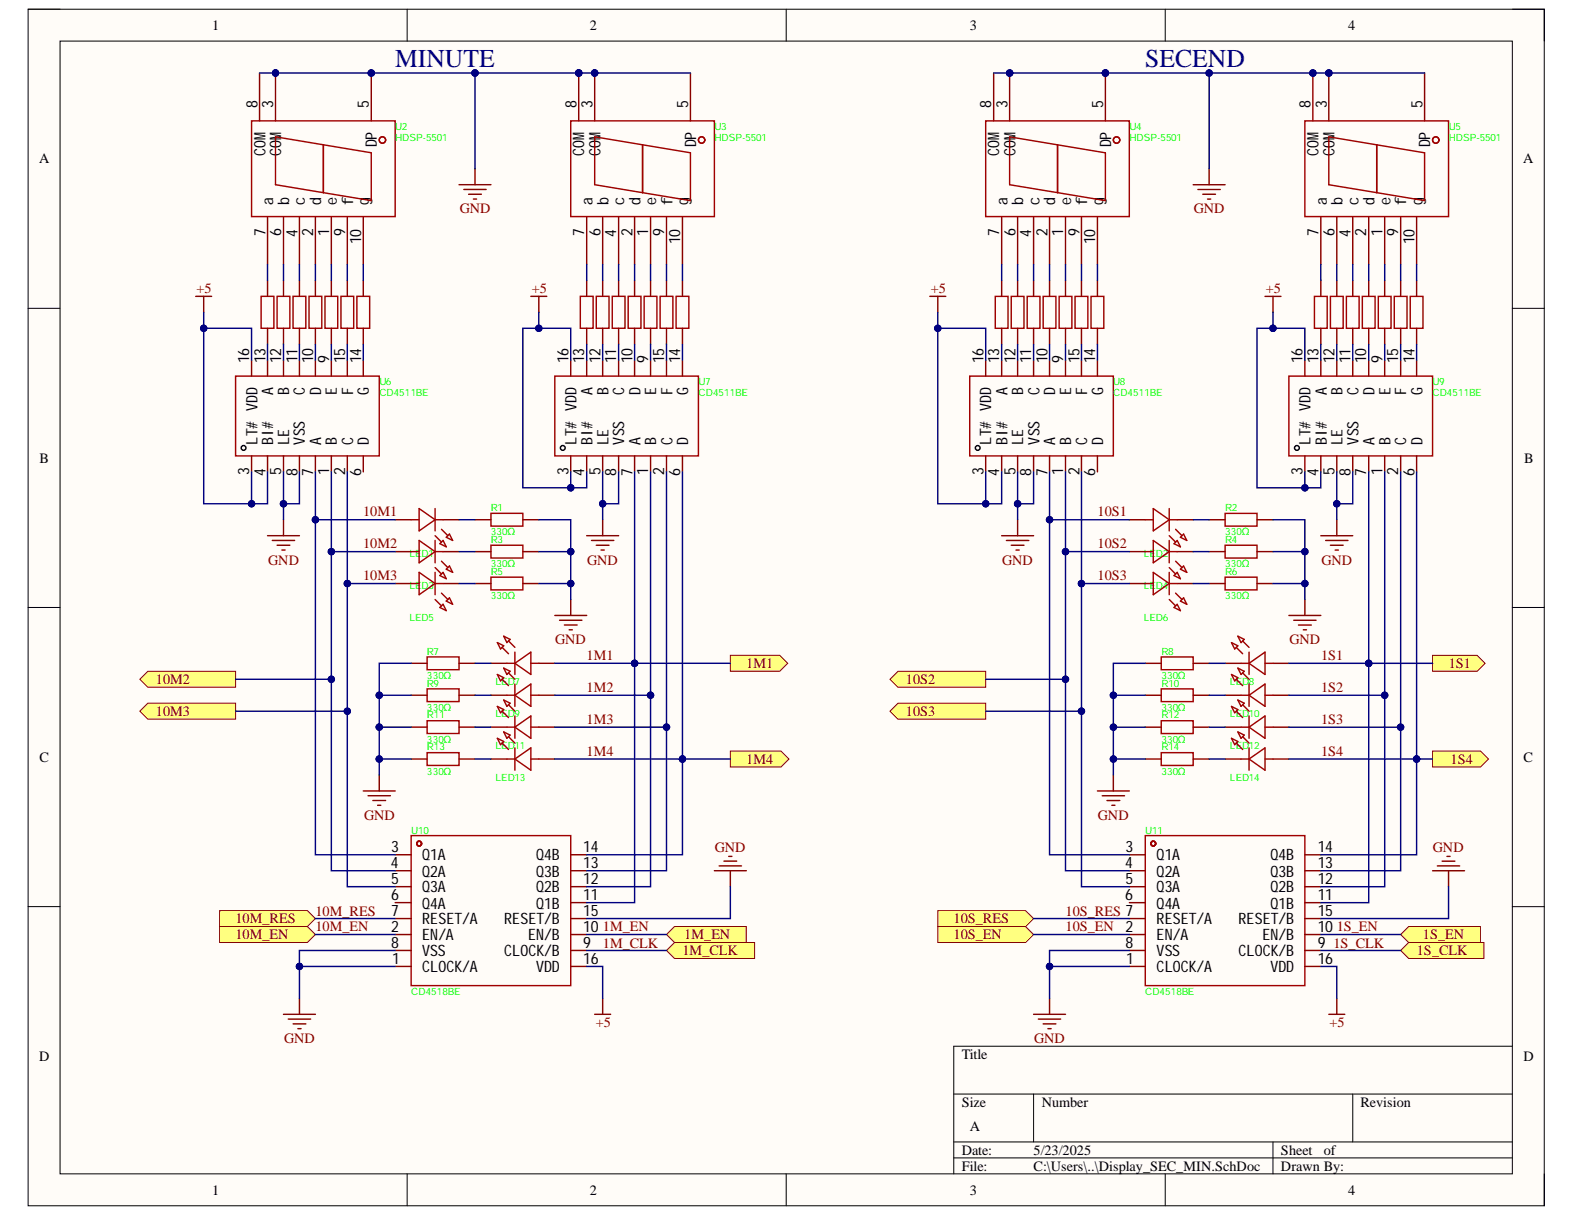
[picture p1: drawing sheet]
<svg xmlns="http://www.w3.org/2000/svg" width="279mm" height="216mm" viewBox="0 0 279 216" stroke-linecap="round" stroke-linejoin="round" font-family="sans-serif">
<defs><g id="words">
<g font-size="4.6" fill="#000080">
<text x="70" y="11.9">MINUTE</text>
<text x="203" y="11.9">SECEND</text>
</g>
<g font-size="2.8">
<text x="45.6" y="19.2" transform="rotate(-90 45.6 19.2)">8</text>
<text x="48.4" y="19.2" transform="rotate(-90 48.4 19.2)">3</text>
<text x="65.4" y="19.2" transform="rotate(-90 65.4 19.2)">5</text>
<text x="102.2" y="19.2" transform="rotate(-90 102.2 19.2)">8</text>
<text x="105" y="19.2" transform="rotate(-90 105 19.2)">3</text>
<text x="122" y="19.2" transform="rotate(-90 122 19.2)">5</text>
<text x="175.7" y="19.2" transform="rotate(-90 175.7 19.2)">8</text>
<text x="178.6" y="19.2" transform="rotate(-90 178.6 19.2)">3</text>
<text x="195.6" y="19.2" transform="rotate(-90 195.6 19.2)">5</text>
<text x="232.3" y="19.2" transform="rotate(-90 232.3 19.2)">8</text>
<text x="235.2" y="19.2" transform="rotate(-90 235.2 19.2)">3</text>
<text x="252.2" y="19.2" transform="rotate(-90 252.2 19.2)">5</text>
<text x="47.1" y="27.6" transform="rotate(-90 47.1 27.6)">COM</text>
<text x="49.8" y="27.6" transform="rotate(-90 49.8 27.6)">COM</text>
<text x="66.8" y="26.1" transform="rotate(-90 66.8 26.1)">DP</text>
<text x="103.6" y="27.6" transform="rotate(-90 103.6 27.6)">COM</text>
<text x="106.5" y="27.6" transform="rotate(-90 106.5 27.6)">COM</text>
<text x="123.4" y="26.1" transform="rotate(-90 123.4 26.1)">DP</text>
<text x="177.2" y="27.6" transform="rotate(-90 177.2 27.6)">COM</text>
<text x="180" y="27.6" transform="rotate(-90 180 27.6)">COM</text>
<text x="197" y="26.1" transform="rotate(-90 197 26.1)">DP</text>
<text x="233.8" y="27.6" transform="rotate(-90 233.8 27.6)">COM</text>
<text x="236.6" y="27.6" transform="rotate(-90 236.6 27.6)">COM</text>
<text x="253.5" y="26.1" transform="rotate(-90 253.5 26.1)">DP</text>
<text x="47.1" y="41.9" transform="rotate(-90 47.1 41.9)">7</text>
<text x="48.4" y="36.4" transform="rotate(-90 48.4 36.4)">a</text>
<text x="49.8" y="41.9" transform="rotate(-90 49.8 41.9)">6</text>
<text x="51.3" y="36.4" transform="rotate(-90 51.3 36.4)">b</text>
<text x="52.7" y="42" transform="rotate(-90 52.7 42)">4</text>
<text x="54.1" y="36.4" transform="rotate(-90 54.1 36.4)">c</text>
<text x="55.5" y="41.9" transform="rotate(-90 55.5 41.9)">2</text>
<text x="56.9" y="36.4" transform="rotate(-90 56.9 36.4)">d</text>
<text x="58.4" y="41.8" transform="rotate(-90 58.4 41.8)">1</text>
<text x="59.7" y="36.4" transform="rotate(-90 59.7 36.4)">e</text>
<text x="61.2" y="41.9" transform="rotate(-90 61.2 41.9)">9</text>
<text x="62.6" y="36.4" transform="rotate(-90 62.6 36.4)">f</text>
<text x="65.4" y="36.4" transform="rotate(-90 65.4 36.4)">g</text>
<text x="103.6" y="41.9" transform="rotate(-90 103.6 41.9)">7</text>
<text x="105" y="36.4" transform="rotate(-90 105 36.4)">a</text>
<text x="106.5" y="41.9" transform="rotate(-90 106.5 41.9)">6</text>
<text x="107.9" y="36.4" transform="rotate(-90 107.9 36.4)">b</text>
<text x="109.2" y="42" transform="rotate(-90 109.2 42)">4</text>
<text x="110.7" y="36.4" transform="rotate(-90 110.7 36.4)">c</text>
<text x="112.1" y="41.9" transform="rotate(-90 112.1 41.9)">2</text>
<text x="113.5" y="36.4" transform="rotate(-90 113.5 36.4)">d</text>
<text x="114.9" y="41.8" transform="rotate(-90 114.9 41.8)">1</text>
<text x="116.3" y="36.4" transform="rotate(-90 116.3 36.4)">e</text>
<text x="117.8" y="41.9" transform="rotate(-90 117.8 41.9)">9</text>
<text x="119.2" y="36.4" transform="rotate(-90 119.2 36.4)">f</text>
<text x="122" y="36.4" transform="rotate(-90 122 36.4)">g</text>
<text x="177.2" y="41.9" transform="rotate(-90 177.2 41.9)">7</text>
<text x="178.6" y="36.4" transform="rotate(-90 178.6 36.4)">a</text>
<text x="180" y="41.9" transform="rotate(-90 180 41.9)">6</text>
<text x="181.4" y="36.4" transform="rotate(-90 181.4 36.4)">b</text>
<text x="182.8" y="42" transform="rotate(-90 182.8 42)">4</text>
<text x="184.3" y="36.4" transform="rotate(-90 184.3 36.4)">c</text>
<text x="185.7" y="41.9" transform="rotate(-90 185.7 41.9)">2</text>
<text x="187.1" y="36.4" transform="rotate(-90 187.1 36.4)">d</text>
<text x="188.5" y="41.8" transform="rotate(-90 188.5 41.8)">1</text>
<text x="189.9" y="36.4" transform="rotate(-90 189.9 36.4)">e</text>
<text x="191.4" y="41.9" transform="rotate(-90 191.4 41.9)">9</text>
<text x="192.7" y="36.4" transform="rotate(-90 192.7 36.4)">f</text>
<text x="195.6" y="36.4" transform="rotate(-90 195.6 36.4)">g</text>
<text x="233.8" y="41.9" transform="rotate(-90 233.8 41.9)">7</text>
<text x="235.2" y="36.4" transform="rotate(-90 235.2 36.4)">a</text>
<text x="236.6" y="41.9" transform="rotate(-90 236.6 41.9)">6</text>
<text x="238" y="36.4" transform="rotate(-90 238 36.4)">b</text>
<text x="239.4" y="42" transform="rotate(-90 239.4 42)">4</text>
<text x="240.9" y="36.4" transform="rotate(-90 240.9 36.4)">c</text>
<text x="242.2" y="41.9" transform="rotate(-90 242.2 41.9)">2</text>
<text x="243.7" y="36.4" transform="rotate(-90 243.7 36.4)">d</text>
<text x="245.1" y="41.8" transform="rotate(-90 245.1 41.8)">1</text>
<text x="246.5" y="36.4" transform="rotate(-90 246.5 36.4)">e</text>
<text x="247.9" y="41.9" transform="rotate(-90 247.9 41.9)">9</text>
<text x="249.3" y="36.4" transform="rotate(-90 249.3 36.4)">f</text>
<text x="252.2" y="36.4" transform="rotate(-90 252.2 36.4)">g</text>
<text x="64" y="43.3" transform="rotate(-90 64 43.3)">10</text>
<text x="120.6" y="43.3" transform="rotate(-90 120.6 43.3)">10</text>
<text x="194.1" y="43.3" transform="rotate(-90 194.1 43.3)">10</text>
<text x="250.8" y="43.3" transform="rotate(-90 250.8 43.3)">10</text>
<text x="44.2" y="64.4" transform="rotate(-90 44.2 64.4)">16</text>
<text x="47.1" y="64.4" transform="rotate(-90 47.1 64.4)">13</text>
<text x="49.8" y="64.4" transform="rotate(-90 49.8 64.4)">12</text>
<text x="52.7" y="64.4" transform="rotate(-90 52.7 64.4)">11</text>
<text x="55.5" y="64.4" transform="rotate(-90 55.5 64.4)">10</text>
<text x="58.4" y="64.4" transform="rotate(-90 58.4 64.4)">9</text>
<text x="61.2" y="64.4" transform="rotate(-90 61.2 64.4)">15</text>
<text x="64" y="64.4" transform="rotate(-90 64 64.4)">14</text>
<text x="100.8" y="64.4" transform="rotate(-90 100.8 64.4)">16</text>
<text x="103.6" y="64.4" transform="rotate(-90 103.6 64.4)">13</text>
<text x="106.5" y="64.4" transform="rotate(-90 106.5 64.4)">12</text>
<text x="109.2" y="64.4" transform="rotate(-90 109.2 64.4)">11</text>
<text x="112.1" y="64.4" transform="rotate(-90 112.1 64.4)">10</text>
<text x="114.9" y="64.4" transform="rotate(-90 114.9 64.4)">9</text>
<text x="117.8" y="64.4" transform="rotate(-90 117.8 64.4)">15</text>
<text x="120.6" y="64.4" transform="rotate(-90 120.6 64.4)">14</text>
<text x="174.4" y="64.4" transform="rotate(-90 174.4 64.4)">16</text>
<text x="177.2" y="64.4" transform="rotate(-90 177.2 64.4)">13</text>
<text x="180" y="64.4" transform="rotate(-90 180 64.4)">12</text>
<text x="182.8" y="64.4" transform="rotate(-90 182.8 64.4)">11</text>
<text x="185.7" y="64.4" transform="rotate(-90 185.7 64.4)">10</text>
<text x="188.5" y="64.4" transform="rotate(-90 188.5 64.4)">9</text>
<text x="191.4" y="64.4" transform="rotate(-90 191.4 64.4)">15</text>
<text x="194.1" y="64.4" transform="rotate(-90 194.1 64.4)">14</text>
<text x="230.9" y="64.4" transform="rotate(-90 230.9 64.4)">16</text>
<text x="233.8" y="64.4" transform="rotate(-90 233.8 64.4)">13</text>
<text x="236.6" y="64.4" transform="rotate(-90 236.6 64.4)">12</text>
<text x="239.4" y="64.4" transform="rotate(-90 239.4 64.4)">11</text>
<text x="242.2" y="64.4" transform="rotate(-90 242.2 64.4)">10</text>
<text x="245.1" y="64.4" transform="rotate(-90 245.1 64.4)">9</text>
<text x="247.9" y="64.4" transform="rotate(-90 247.9 64.4)">15</text>
<text x="250.8" y="64.4" transform="rotate(-90 250.8 64.4)">14</text>
<text x="48.4" y="70" transform="rotate(-90 48.4 70)">A</text>
<text x="51.3" y="70" transform="rotate(-90 51.3 70)">B</text>
<text x="54.1" y="70" transform="rotate(-90 54.1 70)">C</text>
<text x="56.9" y="70" transform="rotate(-90 56.9 70)">D</text>
<text x="59.7" y="70" transform="rotate(-90 59.7 70)">E</text>
<text x="62.6" y="70" transform="rotate(-90 62.6 70)">F</text>
<text x="65.4" y="70" transform="rotate(-90 65.4 70)">G</text>
<text x="105" y="70" transform="rotate(-90 105 70)">A</text>
<text x="107.9" y="70" transform="rotate(-90 107.9 70)">B</text>
<text x="110.7" y="70" transform="rotate(-90 110.7 70)">C</text>
<text x="113.5" y="70" transform="rotate(-90 113.5 70)">D</text>
<text x="116.3" y="70" transform="rotate(-90 116.3 70)">E</text>
<text x="119.2" y="70" transform="rotate(-90 119.2 70)">F</text>
<text x="122" y="70" transform="rotate(-90 122 70)">G</text>
<text x="178.6" y="70" transform="rotate(-90 178.6 70)">A</text>
<text x="181.4" y="70" transform="rotate(-90 181.4 70)">B</text>
<text x="184.3" y="70" transform="rotate(-90 184.3 70)">C</text>
<text x="187.1" y="70" transform="rotate(-90 187.1 70)">D</text>
<text x="189.9" y="70" transform="rotate(-90 189.9 70)">E</text>
<text x="192.7" y="70" transform="rotate(-90 192.7 70)">F</text>
<text x="195.6" y="70" transform="rotate(-90 195.6 70)">G</text>
<text x="235.2" y="70" transform="rotate(-90 235.2 70)">A</text>
<text x="238" y="70" transform="rotate(-90 238 70)">B</text>
<text x="240.9" y="70" transform="rotate(-90 240.9 70)">C</text>
<text x="243.7" y="70" transform="rotate(-90 243.7 70)">D</text>
<text x="246.5" y="70" transform="rotate(-90 246.5 70)">E</text>
<text x="249.3" y="70" transform="rotate(-90 249.3 70)">F</text>
<text x="252.2" y="70" transform="rotate(-90 252.2 70)">G</text>
<text x="45.6" y="78.9" transform="rotate(-90 45.6 78.9)">LT# VDD</text>
<text x="48.4" y="78.9" transform="rotate(-90 48.4 78.9)">BI#</text>
<text x="51.3" y="78.9" transform="rotate(-90 51.3 78.9)">LE</text>
<text x="54.1" y="78.9" transform="rotate(-90 54.1 78.9)">VSS</text>
<text x="56.9" y="78.9" transform="rotate(-90 56.9 78.9)">A</text>
<text x="59.7" y="78.9" transform="rotate(-90 59.7 78.9)">B</text>
<text x="62.6" y="78.9" transform="rotate(-90 62.6 78.9)">C</text>
<text x="65.4" y="78.9" transform="rotate(-90 65.4 78.9)">D</text>
<text x="102.2" y="78.9" transform="rotate(-90 102.2 78.9)">LT# VDD</text>
<text x="105" y="78.9" transform="rotate(-90 105 78.9)">BI#</text>
<text x="107.9" y="78.9" transform="rotate(-90 107.9 78.9)">LE</text>
<text x="110.7" y="78.9" transform="rotate(-90 110.7 78.9)">VSS</text>
<text x="113.5" y="78.9" transform="rotate(-90 113.5 78.9)">A</text>
<text x="116.3" y="78.9" transform="rotate(-90 116.3 78.9)">B</text>
<text x="119.2" y="78.9" transform="rotate(-90 119.2 78.9)">C</text>
<text x="122" y="78.9" transform="rotate(-90 122 78.9)">D</text>
<text x="175.7" y="78.9" transform="rotate(-90 175.7 78.9)">LT# VDD</text>
<text x="178.6" y="78.9" transform="rotate(-90 178.6 78.9)">BI#</text>
<text x="181.4" y="78.9" transform="rotate(-90 181.4 78.9)">LE</text>
<text x="184.3" y="78.9" transform="rotate(-90 184.3 78.9)">VSS</text>
<text x="187.1" y="78.9" transform="rotate(-90 187.1 78.9)">A</text>
<text x="189.9" y="78.9" transform="rotate(-90 189.9 78.9)">B</text>
<text x="192.7" y="78.9" transform="rotate(-90 192.7 78.9)">C</text>
<text x="195.6" y="78.9" transform="rotate(-90 195.6 78.9)">D</text>
<text x="232.3" y="78.9" transform="rotate(-90 232.3 78.9)">LT# VDD</text>
<text x="235.2" y="78.9" transform="rotate(-90 235.2 78.9)">BI#</text>
<text x="238" y="78.9" transform="rotate(-90 238 78.9)">LE</text>
<text x="240.9" y="78.9" transform="rotate(-90 240.9 78.9)">VSS</text>
<text x="243.7" y="78.9" transform="rotate(-90 243.7 78.9)">A</text>
<text x="246.5" y="78.9" transform="rotate(-90 246.5 78.9)">B</text>
<text x="249.3" y="78.9" transform="rotate(-90 249.3 78.9)">C</text>
<text x="252.2" y="78.9" transform="rotate(-90 252.2 78.9)">D</text>
<text x="44.2" y="84.3" transform="rotate(-90 44.2 84.3)">3</text>
<text x="47.1" y="84.4" transform="rotate(-90 47.1 84.4)">4</text>
<text x="49.8" y="84.3" transform="rotate(-90 49.8 84.3)">5</text>
<text x="52.7" y="84.4" transform="rotate(-90 52.7 84.4)">8</text>
<text x="55.5" y="84.4" transform="rotate(-90 55.5 84.4)">7</text>
<text x="58.4" y="84.2" transform="rotate(-90 58.4 84.2)">1</text>
<text x="61.2" y="84.3" transform="rotate(-90 61.2 84.3)">2</text>
<text x="64" y="84.4" transform="rotate(-90 64 84.4)">6</text>
<text x="100.8" y="84.3" transform="rotate(-90 100.8 84.3)">3</text>
<text x="103.6" y="84.4" transform="rotate(-90 103.6 84.4)">4</text>
<text x="106.5" y="84.3" transform="rotate(-90 106.5 84.3)">5</text>
<text x="109.2" y="84.4" transform="rotate(-90 109.2 84.4)">8</text>
<text x="112.1" y="84.4" transform="rotate(-90 112.1 84.4)">7</text>
<text x="114.9" y="84.2" transform="rotate(-90 114.9 84.2)">1</text>
<text x="117.8" y="84.3" transform="rotate(-90 117.8 84.3)">2</text>
<text x="120.6" y="84.4" transform="rotate(-90 120.6 84.4)">6</text>
<text x="174.4" y="84.3" transform="rotate(-90 174.4 84.3)">3</text>
<text x="177.2" y="84.4" transform="rotate(-90 177.2 84.4)">4</text>
<text x="180" y="84.3" transform="rotate(-90 180 84.3)">5</text>
<text x="182.8" y="84.4" transform="rotate(-90 182.8 84.4)">8</text>
<text x="185.7" y="84.4" transform="rotate(-90 185.7 84.4)">7</text>
<text x="188.5" y="84.2" transform="rotate(-90 188.5 84.2)">1</text>
<text x="191.4" y="84.3" transform="rotate(-90 191.4 84.3)">2</text>
<text x="194.1" y="84.4" transform="rotate(-90 194.1 84.4)">6</text>
<text x="230.9" y="84.3" transform="rotate(-90 230.9 84.3)">3</text>
<text x="233.8" y="84.4" transform="rotate(-90 233.8 84.4)">4</text>
<text x="236.6" y="84.3" transform="rotate(-90 236.6 84.3)">5</text>
<text x="239.4" y="84.4" transform="rotate(-90 239.4 84.4)">8</text>
<text x="242.2" y="84.4" transform="rotate(-90 242.2 84.4)">7</text>
<text x="245.1" y="84.2" transform="rotate(-90 245.1 84.2)">1</text>
<text x="247.9" y="84.3" transform="rotate(-90 247.9 84.3)">2</text>
<text x="250.8" y="84.4" transform="rotate(-90 250.8 84.4)">6</text>
<text x="69.3" y="153.9">4</text>
<text x="69.4" y="151.1">3</text>
<text x="74.9" y="152.5">Q1A</text>
<text x="74.9" y="155.4">Q2A</text>
<text x="95" y="155.4">Q3B</text>
<text x="95" y="152.5">Q4B</text>
<text x="103.4" y="153.9">13</text>
<text x="103.4" y="151.1">14</text>
<text x="199.5" y="153.9">4</text>
<text x="199.6" y="151.1">3</text>
<text x="205" y="152.5">Q1A</text>
<text x="205" y="155.4">Q2A</text>
<text x="225.2" y="155.4">Q3B</text>
<text x="225.2" y="152.5">Q4B</text>
<text x="233.6" y="153.9">13</text>
<text x="233.6" y="151.1">14</text>
<text x="69.4" y="156.7">5</text>
<text x="69.4" y="159.6">6</text>
<text x="74.9" y="158.2">Q3A</text>
<text x="74.9" y="161">Q4A</text>
<text x="95" y="161">Q1B</text>
<text x="95" y="158.2">Q2B</text>
<text x="103.4" y="159.6">11</text>
<text x="103.4" y="156.7">12</text>
<text x="199.5" y="159.6">6</text>
<text x="199.6" y="156.7">5</text>
<text x="205" y="158.2">Q3A</text>
<text x="205" y="161">Q4A</text>
<text x="225.2" y="161">Q1B</text>
<text x="225.2" y="158.2">Q2B</text>
<text x="233.6" y="159.6">11</text>
<text x="233.6" y="156.7">12</text>
<text x="69.4" y="165.3">2</text>
<text x="69.4" y="162.4">7</text>
<text x="74.9" y="166.7">EN/A</text>
<text x="74.9" y="163.8">RESET/A</text>
<text x="89.4" y="163.8">RESET/B</text>
<text x="93.6" y="166.7">EN/B</text>
<text x="103.4" y="165.3">101M_EN</text>
<text x="103.4" y="162.4">15</text>
<text x="199.6" y="165.3">2</text>
<text x="205" y="166.7">EN/A</text>
<text x="205" y="163.8">RESET/A</text>
<text x="219.6" y="163.8">RESET/B</text>
<text x="223.8" y="166.7">EN/B</text>
<text x="233.6" y="165.3">101S_EN</text>
<text x="233.6" y="162.4">15</text>
<text x="69.4" y="168">8</text>
<text x="69.5" y="170.9">1</text>
<text x="74.9" y="172.4">CLOCK/A</text>
<text x="74.9" y="169.5">VSS</text>
<text x="89.4" y="169.5">CLOCK/B</text>
<text x="95" y="172.4">VDD</text>
<text x="103.4" y="168">9</text>
<text x="103.4" y="170.9">16</text>
<text x="199.6" y="168">8</text>
<text x="199.6" y="170.9">1</text>
<text x="205" y="172.4">CLOCK/A</text>
<text x="205" y="169.5">VSS</text>
<text x="219.6" y="169.5">CLOCK/B</text>
<text x="225.2" y="172.4">VDD</text>
<text x="233.6" y="168">9</text>
<text x="233.6" y="170.9">16</text>
</g>
<g font-size="2.5">
<text x="37.6" y="5.3">1</text>
<text x="104.6" y="5.3">2</text>
<text x="171.9" y="5.3">3</text>
<text x="239" y="5.3">4</text>
<text x="6.9" y="29">A</text>
<text x="270" y="29">A</text>
<text x="7" y="82">B</text>
<text x="270.2" y="82">B</text>
<text x="7" y="135">C</text>
<text x="270.1" y="135">C</text>
<text x="6.9" y="188.1">D</text>
<text x="170.5" y="187.7">Title</text>
<text x="270.1" y="188.1">D</text>
<text x="170.5" y="196.2">Size</text>
<text x="184.7" y="196.2">Number</text>
<text x="241.2" y="196.2">Revision</text>
<text x="171.9" y="200.5">A</text>
<text x="170.5" y="204.7">Date:</text>
<text x="170.5" y="207.5">File:</text>
<text x="183.2" y="204.7">5/23/2025</text>
<text x="183.2" y="207.5">C:\Users\..\Display_SEC_MIN.SchDoc</text>
<text x="227.1" y="204.7">Sheet</text>
<text x="227.1" y="207.5">Drawn By:</text>
<text x="234.7" y="204.7">of</text>
<text x="37.6" y="211.8">1</text>
<text x="104.6" y="211.8">2</text>
<text x="171.9" y="211.8">3</text>
<text x="239" y="211.8">4</text>
</g>
<g font-size="2.5" fill="#800000">
<text x="81.5" y="37.8">GND</text>
<text x="211.6" y="37.8">GND</text>
<text x="34.8" y="51.9">+5</text>
<text x="94.3" y="51.9">+5</text>
<text x="165" y="51.9">+5</text>
<text x="224.4" y="51.9">+5</text>
<text x="64.4" y="91.5">10M1</text>
<text x="194.6" y="91.5">10S1</text>
<text x="47.6" y="100.1">GND</text>
<text x="64.4" y="97.2">10M2</text>
<text x="104.1" y="100.1">GND</text>
<text x="177.7" y="100.1">GND</text>
<text x="194.6" y="97.2">10S2</text>
<text x="234.3" y="100.1">GND</text>
<text x="64.4" y="102.9">10M3</text>
<text x="194.6" y="102.9">10S3</text>
<text x="98.4" y="114.2">GND</text>
<text x="104" y="117">1M1</text>
<text x="132.3" y="118.4">1M1</text>
<text x="228.6" y="114.2">GND</text>
<text x="234.2" y="117">1S1</text>
<text x="256.8" y="118.4">1S1</text>
<text x="27.6" y="121.3">10M2</text>
<text x="104" y="122.7">1M2</text>
<text x="160.6" y="121.3">10S2</text>
<text x="234.2" y="122.7">1S2</text>
<text x="27.6" y="126.9">10M3</text>
<text x="104" y="128.4">1M3</text>
<text x="160.6" y="126.9">10S3</text>
<text x="234.2" y="128.4">1S3</text>
<text x="104" y="134">1M4</text>
<text x="132.3" y="135.4">1M4</text>
<text x="234.2" y="134">1S4</text>
<text x="257.2" y="135.4">1S4</text>
<text x="64.5" y="145.3">GND</text>
<text x="194.7" y="145.3">GND</text>
<text x="126.7" y="151">GND</text>
<text x="254" y="151">GND</text>
<text x="41.7" y="163.7">10M_RES</text>
<text x="41.7" y="166.5">10M_EN</text>
<text x="55.9" y="162.3">10M_RES</text>
<text x="55.9" y="165.1">10M_EN</text>
<text x="106.9" y="168">1M_CLK</text>
<text x="121.3" y="166.5">1M_EN</text>
<text x="169.1" y="163.7">10S_RES</text>
<text x="169.1" y="166.5">10S_EN</text>
<text x="188.9" y="165.1">10S_EN</text>
<text x="188.9" y="162.3">10S_RES 7</text>
<text x="236.4" y="168">1S_CLK</text>
<text x="252.3" y="166.5">1S_EN</text>
<text x="121" y="169.3">1M_CLK</text>
<text x="251.2" y="169.3">1S_CLK</text>
<text x="50.4" y="184.9">GND</text>
<text x="105.6" y="182.1">+5</text>
<text x="183.3" y="184.9">GND</text>
<text x="235.7" y="182.1">+5</text>
</g>
<g font-size="1.8" fill="#0f0">
<text x="70" y="23.1">U2</text>
<text x="126.6" y="23.1">U3</text>
<text x="200.2" y="23.1">U4</text>
<text x="256.8" y="23.1">U5</text>
<text x="70" y="25">HDSP-5501</text>
<text x="126.6" y="25">HDSP-5501</text>
<text x="200.2" y="25">HDSP-5501</text>
<text x="256.8" y="25">HDSP-5501</text>
<text x="67.3" y="68.3">U6</text>
<text x="67.3" y="70.3">CD4511BE</text>
<text x="123.9" y="68.3">U7</text>
<text x="123.9" y="70.3">CD4511BE</text>
<text x="197.4" y="68.3">U8</text>
<text x="197.4" y="70.3">CD4511BE</text>
<text x="254" y="68.3">U9</text>
<text x="254" y="70.3">CD4511BE</text>
<text x="87" y="90.6">R1</text>
<text x="87" y="94.8">330Ω</text>
<text x="217.2" y="90.6">R2</text>
<text x="217.2" y="94.8">330Ω</text>
<text x="72.6" y="98.8">LED1</text>
<text x="87" y="96.3">R3</text>
<text x="87" y="100.5">330Ω</text>
<text x="87" y="101.9">R5</text>
<text x="202.8" y="98.8">LED2</text>
<text x="217.2" y="96.3">R4</text>
<text x="217.2" y="100.5">330Ω</text>
<text x="217.2" y="101.9">R6</text>
<text x="72.6" y="104.5">LED3</text>
<text x="87" y="106.1">330Ω</text>
<text x="202.8" y="104.5">LED4</text>
<text x="217.2" y="106.1">330Ω</text>
<text x="72.6" y="110.1">LED5</text>
<text x="202.8" y="110.1">LED6</text>
<text x="75.7" y="116.1">R7</text>
<text x="205.9" y="116.1">R8</text>
<text x="75.7" y="121.8">R9</text>
<text x="75.7" y="126">330Ω</text>
<text x="75.7" y="120.3">330Ω</text>
<text x="87.9" y="121.4">LED7</text>
<text x="205.9" y="121.8">R10</text>
<text x="205.9" y="126">330Ω</text>
<text x="205.9" y="120.3">330Ω</text>
<text x="218.1" y="121.4">LED8</text>
<text x="75.7" y="127.3">R11</text>
<text x="75.7" y="131.7">330Ω</text>
<text x="87.9" y="127.1">LED9</text>
<text x="205.9" y="127.3">R12</text>
<text x="205.9" y="131.7">330Ω</text>
<text x="218.1" y="127.1">LED10</text>
<text x="75.7" y="133">R13</text>
<text x="75.7" y="137.3">330Ω</text>
<text x="87.9" y="132.7">LED11</text>
<text x="205.9" y="133">R14</text>
<text x="205.9" y="137.3">330Ω</text>
<text x="218.1" y="132.7">LED12</text>
<text x="87.9" y="138.4">LED13</text>
<text x="218.1" y="138.4">LED14</text>
<text x="72.9" y="147.8">U10</text>
<text x="203" y="147.8">U11</text>
<text x="72.9" y="176.3">CD4518BE</text>
<text x="203" y="176.3">CD4518BE</text>
</g>
</g></defs>
<path d="M5 1.6h268.8v212.1h-268.8z" fill-rule="evenodd" fill="#fffcf8"/>
<path d="M5 1.6h268.8v212.1h-268.8z" fill="none" stroke="#000" stroke-width=".18"/>
<path d="M10.6 7.3h257.5v200.8h-257.5z" fill-rule="evenodd" fill="#fffcf8"/>
<g fill="none" stroke="#000" stroke-width=".18">
<path d="M5 1.6h5.6M10.6 7.3h257.5v200.8h-257.5zM72.2 1.6v5.7M139.4 1.6v5.7M206.6 1.6v5.7M268.1 1.6h5.7v5.7M5 54.7h5.6M268.1 54.7h5.7M5 107.7h5.6M268.1 107.7h5.7M5 160.7h5.6M268.1 160.7h5.7"/>
<path d="M169.1 193.9h99M183.2 193.9v8.5M239.8 193.9v8.5M268.1 185.5h-99v22.6M72.2 208.1v5.6M139.4 208.1v5.6M169.1 202.4h99M169.1 205.2h99M206.6 208.1v5.6M225.7 202.4v5.7M273.8 208.1v5.6"/>
</g>
<circle cx="196" cy="12.9" r=".56" fill="#000080"/>
<circle cx="196" cy="12.9" r=".56" fill="none" stroke="#000080" stroke-width=".18"/>
<circle cx="179" cy="12.9" r=".57" fill="#000080"/>
<circle cx="179" cy="12.9" r=".57" fill="none" stroke="#000080" stroke-width=".18"/>
<path d="M196 12.9v8.5M177.6 38.4v8.5M180.4 38.4v8.5M183.2 38.4v8.5" fill="none" stroke="#800" stroke-width=".25"/>
<circle cx="196" cy="12.9" r=".56" fill="#000080"/>
<circle cx="196" cy="12.9" r=".56" fill="none" stroke="#000080" stroke-width=".18"/>
<path d="M176.2 12.9v8.5M179 12.9v8.5M186.1 38.4v8.5M188.9 38.4v8.5M191.7 38.4v8.5M194.6 38.4v8.5" fill="none" stroke="#800" stroke-width=".25"/>
<circle cx="179" cy="12.9" r=".57" fill="#000080"/>
<circle cx="179" cy="12.9" r=".57" fill="none" stroke="#000080" stroke-width=".18"/>
<g fill="none" stroke="#a00000" stroke-width=".25">
<path d="M174.7 21.4h25.5v17h-25.5zM179 24.3l17 2.8v8.5l-17-2.9zM187.5 25.7v8.4"/>
<circle cx="197.9" cy="24.8" r=".57"/>
<circle cx="198" cy="24.8" r=".57"/>
</g>
<circle cx="232.8" cy="12.9" r=".56" fill="#000080"/>
<circle cx="232.8" cy="12.9" r=".56" fill="none" stroke="#000080" stroke-width=".18"/>
<circle cx="235.6" cy="12.9" r=".56" fill="#000080"/>
<circle cx="235.6" cy="12.9" r=".56" fill="none" stroke="#000080" stroke-width=".18"/>
<path d="M232.7 12.9v8.5M252.6 12.9v8.5M234.2 38.4v8.5M237 38.4v8.5M239.8 38.4v8.5" fill="none" stroke="#800" stroke-width=".25"/>
<circle cx="232.8" cy="12.9" r=".56" fill="#000080"/>
<circle cx="232.8" cy="12.9" r=".56" fill="none" stroke="#000080" stroke-width=".18"/>
<path d="M235.6 12.9v8.5M242.7 38.4v8.5M245.5 38.4v8.5M248.3 38.4v8.5M251.1 38.4v8.5" fill="none" stroke="#800" stroke-width=".25"/>
<circle cx="235.6" cy="12.9" r=".56" fill="#000080"/>
<circle cx="235.6" cy="12.9" r=".56" fill="none" stroke="#000080" stroke-width=".18"/>
<g fill="none" stroke="#a00000" stroke-width=".25">
<path d="M231.3 21.4h25.5v17h-25.5zM235.6 24.3l17 2.8v8.5l-17-2.9zM244.1 25.7v8.4M171.9 66.7h25.5v14.1h-25.5zM228.5 66.7h25.5v14.1h-25.5zM203 92.1h1.5M203 97.8h1.5M204.5 90.1l2.8 2-2.8 2zM204.5 95.8l2.8 2-2.8 2zM207.3 90.1v4M207.3 95.8v4M207.3 92.1h1.4"/>
<path d="M207.3 95l1.1 1.1M207.3 97.8h1.4M208.4 93.8l1.1 1.2M208.4 99.5l1.1 1.1M208.7 95.8l.6 1.1-1.2-.5zM209.3 95.2l.5-.5 .6 1.1zM217.2 91h5.7v2.3h-5.7zM217.2 96.6h5.7v2.3h-5.7zM203 103.4h1.5M204.5 101.5l2.8 1.9-2.8 2zM205.9 116.5h5.6v2.2h-5.6zM207.3 101.5v3.9"/>
<path d="M207.3 100.6l1.1 1.1M207.3 103.4h1.4M207.3 106.3l1.1 1.1M208.1 102l.6-.5 .6 1.1zM208.1 107.7l.6-.6 .6 1.1zM208.4 105.1l1.1 1.2M209.3 100.9l.5-.6 .6 1.2zM209.8 106l.6 1.1-1.1-.5zM217.2 102.3h5.7v2.3h-5.7zM218.3 113.9l1.2 .6-.6 .5zM218.3 119.6l1.2 .5-.6 .6zM219.2 114.8l1.1 1.1"/>
<path d="M219.5 112.8l1.1 .5-.6 .6zM219.5 118.4l1.1 .6-.6 .6zM220 117.6h1.4M220.3 113.6l1.1 1.2M220.3 119.3l1.1 1.1M221.4 117.6l2.9-2v4zM221.4 115.6v4M224.3 117.6h1.4M205.9 133.4h5.6v2.3h-5.6zM205.9 127.8h5.6v2.2h-5.6zM205.9 122.1h5.6v2.3h-5.6zM218.3 125.2l1.2 .6-.6 .5z"/>
<path d="M218.3 130.9l1.2 .5-.6 .6zM219.2 120.4l1.1 1.1M219.2 126.1l1.1 1.1M219.2 131.7l1.1 1.2M219.5 124.1l1.1 .6-.6 .5zM219.5 129.7l1.1 .6-.6 .6zM220 123.2h1.4M220 128.9h1.4M220 134.5h1.4M220.3 124.9l1.1 1.2M220.3 130.6l1.1 1.1M221.4 123.2l2.9-1.9v3.9z"/>
<path d="M221.4 128.9l2.9-2v4zM221.4 134.5l2.9-1.9v3.9zM221.4 121.3v3.9M221.4 126.9v4M221.4 132.6v3.9M224.3 123.2h1.4M224.3 128.9h1.4M224.3 134.5h1.4M203 148.1h28.3v26.6h-28.3z"/>
<circle cx="254.5" cy="24.8" r=".56"/>
<circle cx="254.5" cy="24.8" r=".57"/>
<circle cx="204.5" cy="149.5" r=".42"/>
</g>
<g fill="none" stroke="#000" stroke-width=".25">
<circle cx="173.3" cy="79.4" r=".42"/>
<circle cx="229.9" cy="79.4" r=".42"/>
</g>
<g fill="none" stroke="#800" stroke-width=".25">
<path d="M174.7 63.9v2.8M177.6 63.9v2.8M180.4 63.9v2.8M183.2 63.9v2.8M186.1 63.9v2.8M188.9 63.9v2.8M191.7 63.9v2.8M194.6 63.9v2.8M231.3 63.9v2.8M234.2 63.9v2.8M237 63.9v2.8M239.8 63.9v2.8"/>
<path d="M242.7 63.9v2.8M245.5 63.9v2.8M248.3 63.9v2.8M251.1 63.9v2.8M174.7 80.8v2.8M177.6 80.8v2.8M180.4 80.8v2.8M183.2 80.8v2.8M186.1 80.8v2.8M188.9 80.8v2.8M191.7 80.8v2.8M194.6 80.8v2.8"/>
<path d="M200.2 92.1h2.8M200.2 97.8h2.8M208.7 92.1h2.8M208.7 97.8h2.8M214.4 92.1h2.8M214.4 97.8h2.8M222.9 92.1h2.8M222.9 97.8h2.8M231.3 80.8v2.8M234.2 80.8v2.8M237 80.8v2.8M239.8 80.8v2.8"/>
<path d="M242.7 80.8v2.8M245.5 80.8v2.8M248.3 80.8v2.8M251.1 80.8v2.8M200.2 103.4h2.8M203 117.6h2.9M208.7 103.4h2.8M211.5 117.6h2.9M214.4 103.4h2.8M217.2 117.6h2.8M222.9 103.4h2.8M225.7 117.6h2.8"/>
<path d="M203 123.2h2.9M203 128.9h2.9M203 134.5h2.9M211.5 123.2h2.9M211.5 128.9h2.9M211.5 134.5h2.9M217.2 123.2h2.8M217.2 128.9h2.8M217.2 134.5h2.8M225.7 123.2h2.8M225.7 128.9h2.8M225.7 134.5h2.8"/>
<path d="M200.2 151.5h2.8M200.2 154.3h2.8M200.2 157.2h2.8M231.3 151.5h2.9M231.3 154.3h2.9M231.3 157.2h2.9M200.2 171.3h2.8M200.2 165.7h2.8M200.2 160h2.8M200.2 162.8h2.8M200.2 168.5h2.8M231.3 171.3h2.9"/>
<path d="M231.3 165.7h2.9M231.3 160h2.9M231.3 162.8h2.9M231.3 168.5h2.9"/>
</g>
<g fill="none" stroke="#800000" stroke-width=".25">
<path d="M211.5 32.7h5.7M212.4 33.6h3.9M213.2 34.4h2.3M214.1 35.3h.5M214.4 29.9v2.8M164.8 52.5h2.9M166.3 52.5v2.9M224.3 52.5h2.8M225.7 52.5v2.9M177.6 95h5.6M178.4 95.8h4M179.3 96.6h2.2"/>
<path d="M180.1 97.5h.6M180.4 92.1v2.9M234.2 95h5.6M235 95.8h4M235.9 96.6h2.2M236.7 97.5h.6M237 92.1v2.9M228.5 109.1h5.7M229.4 109.9h3.9M230.2 110.8h2.3M231.1 111.6h.5M231.3 106.3v2.8"/>
<path d="M197.4 137.4v2.8M194.6 140.2h5.6M195.4 141.1h4M196.2 141.9h2.3M197.1 142.7h.6M183.2 179.8h5.7M186.1 177v2.8M235.6 179.8h2.8M237 177v2.8M184.1 180.6h3.9M184.9 181.5h2.3M185.8 182.3h.6"/>
</g>
<circle cx="65.8" cy="12.9" r=".57" fill="#000080"/>
<circle cx="65.8" cy="12.9" r=".57" fill="none" stroke="#000080" stroke-width=".18"/>
<circle cx="48.8" cy="12.9" r=".56" fill="#000080"/>
<circle cx="48.8" cy="12.9" r=".56" fill="none" stroke="#000080" stroke-width=".18"/>
<path d="M65.8 12.9v8.5M47.4 38.4v8.5M50.3 38.4v8.5M53.1 38.4v8.5" fill="none" stroke="#800" stroke-width=".25"/>
<circle cx="65.8" cy="12.9" r=".57" fill="#000080"/>
<circle cx="65.8" cy="12.9" r=".57" fill="none" stroke="#000080" stroke-width=".18"/>
<path d="M46 12.9v8.5M48.8 12.9v8.5M55.9 38.4v8.5M58.7 38.4v8.5M61.6 38.4v8.5M64.4 38.4v8.5" fill="none" stroke="#800" stroke-width=".25"/>
<circle cx="48.8" cy="12.9" r=".56" fill="#000080"/>
<circle cx="48.8" cy="12.9" r=".56" fill="none" stroke="#000080" stroke-width=".18"/>
<g fill="none" stroke="#a00000" stroke-width=".25">
<path d="M44.6 21.4h25.5v17h-25.5zM48.8 24.3l17 2.8v8.5l-17-2.9zM57.3 25.7v8.5"/>
<circle cx="67.8" cy="24.8" r=".56"/>
</g>
<circle cx="102.6" cy="12.9" r=".57" fill="#000080"/>
<circle cx="102.6" cy="12.9" r=".57" fill="none" stroke="#000080" stroke-width=".18"/>
<circle cx="105.4" cy="12.9" r=".56" fill="#000080"/>
<circle cx="105.4" cy="12.9" r=".56" fill="none" stroke="#000080" stroke-width=".18"/>
<path d="M102.6 12.9v8.5M122.4 12.9v8.5M104 38.4v8.5M106.8 38.4v8.5M109.7 38.4v8.5" fill="none" stroke="#800" stroke-width=".25"/>
<circle cx="102.6" cy="12.9" r=".57" fill="#000080"/>
<circle cx="102.6" cy="12.9" r=".57" fill="none" stroke="#000080" stroke-width=".18"/>
<path d="M105.4 12.9v8.5M112.5 38.4v8.5M115.3 38.4v8.5M118.2 38.4v8.5M121 38.4v8.5" fill="none" stroke="#800" stroke-width=".25"/>
<circle cx="105.4" cy="12.9" r=".56" fill="#000080"/>
<circle cx="105.4" cy="12.9" r=".56" fill="none" stroke="#000080" stroke-width=".18"/>
<g fill="none" stroke="#a00000" stroke-width=".25">
<path d="M101.2 21.4h25.4v17h-25.4zM105.4 24.3l17 2.8v8.5l-17-2.9zM113.9 25.7v8.5M41.8 66.7h25.4v14.1h-25.4zM98.4 66.7h25.4v14.1h-25.4zM72.9 92.1h1.4M72.9 97.8h1.4M74.3 90.1l2.8 2-2.8 2zM74.3 95.8l2.8 2-2.8 2zM77.1 90.1v4M77.1 95.8v4M77.1 92.1h1.5"/>
<path d="M77.1 95l1.2 1.1M77.1 97.8h1.5M78.3 93.8l1.1 1.2M78.3 99.5l1.1 1.1M78.6 95.8l.5 1.1-1.1-.5zM79.1 95.2l.6-.5 .5 1.1zM87 91h5.7v2.3h-5.7zM87 96.6h5.7v2.3h-5.7zM72.9 103.4h1.4M74.3 101.5l2.8 1.9-2.8 2zM75.7 116.4h5.7v2.3h-5.7zM77.1 106.3l1.2 1.1"/>
<path d="M77.1 101.5v3.9M77.1 100.6l1.2 1.1M77.1 103.4h1.5M78 102l.6-.5 .5 1.1zM78 107.7l.6-.6 .5 1.1zM78.3 105.1l1.1 1.2M79.1 100.9l.6-.6 .5 1.2zM79.7 106l.5 1.1-1.1-.5zM87 102.3h5.7v2.3h-5.7zM88.2 113.9l1.1 .6-.6 .5zM88.2 119.6l1.1 .5-.6 .6zM89 114.7l1.2 1.2"/>
<path d="M89.3 112.8l1.1 .5-.5 .6zM89.3 118.4l1.1 .6-.5 .6zM89.9 117.6h1.4M90.2 113.6l1.1 1.1M90.2 119.3l1.1 1.1M91.3 117.6l2.8-2v4zM91.3 115.6v4M94.1 117.6h1.4M75.7 133.4h5.7v2.3h-5.7zM75.7 127.8h5.7v2.2h-5.7zM75.7 122.1h5.7v2.3h-5.7zM88.2 125.2l1.1 .6-.6 .5z"/>
<path d="M88.2 130.9l1.1 .5-.6 .6zM89 120.4l1.2 1.1M89 126.1l1.2 1.1M89 131.7l1.2 1.1M89.3 124.1l1.1 .5-.5 .6zM89.3 129.7l1.1 .6-.5 .6zM89.9 123.2h1.4M89.9 128.9h1.4M89.9 134.5h1.4M90.2 124.9l1.1 1.2M90.2 130.6l1.1 1.1M91.3 123.2l2.8-1.9v3.9z"/>
<path d="M91.3 128.9l2.8-2v4zM91.3 134.5l2.8-1.9v3.9zM91.3 121.3v3.9M91.3 126.9v4M91.3 132.6v3.9M94.1 123.2h1.4M94.1 128.9h1.4M94.1 134.5h1.4M72.9 148.1h28.3v26.6h-28.3z"/>
<circle cx="124.4" cy="24.8" r=".56"/>
<circle cx="74.3" cy="149.5" r=".42"/>
</g>
<g fill="none" stroke="#000" stroke-width=".25">
<circle cx="43.2" cy="79.4" r=".42"/>
<circle cx="99.8" cy="79.4" r=".43"/>
</g>
<g fill="none" stroke="#800" stroke-width=".25">
<path d="M44.6 63.8v2.9M47.4 63.8v2.9M50.3 63.8v2.9M53.1 63.8v2.9M55.9 63.8v2.9M58.7 63.8v2.9M61.6 63.8v2.9M64.4 63.8v2.9M101.2 63.8v2.9M104 63.8v2.9M106.8 63.8v2.9M109.7 63.8v2.9"/>
<path d="M112.5 63.8v2.9M115.3 63.8v2.9M118.2 63.8v2.9M121 63.8v2.9M44.6 80.8v2.8M47.4 80.8v2.8M50.3 80.8v2.8M53.1 80.8v2.8M55.9 80.8v2.8M58.7 80.8v2.8M61.6 80.8v2.8M64.4 80.8v2.8"/>
<path d="M70.1 92.1h2.8M70.1 97.8h2.8M78.6 92.1h2.8M78.6 97.8h2.8M84.2 92.1h2.8M84.2 97.8h2.8M92.7 92.1h2.8M92.7 97.8h2.8M101.2 80.8v2.8M104 80.8v2.8M106.8 80.8v2.8M109.7 80.8v2.8"/>
<path d="M112.5 80.8v2.8M115.3 80.8v2.8M118.2 80.8v2.8M121 80.8v2.8M70.1 103.4h2.8M72.9 117.6h2.8M78.6 103.4h2.8M81.4 117.6h2.8M84.2 103.4h2.8M87 117.6h2.9M92.7 103.4h2.8M95.5 117.6h2.9"/>
<path d="M72.9 123.2h2.8M72.9 128.9h2.8M72.9 134.5h2.8M81.4 123.2h2.8M81.4 128.9h2.8M81.4 134.5h2.8M87 123.2h2.9M87 128.9h2.9M87 134.5h2.9M95.5 123.2h2.9M95.5 128.9h2.9M95.5 134.5h2.9"/>
<path d="M70.1 151.5h2.8M70.1 154.3h2.8M70.1 157.2h2.8M70.1 160h2.8M101.2 151.5h2.8M101.2 154.3h2.8M101.2 157.2h2.8M101.2 160h2.8M70.1 171.3h2.8M70.1 165.7h2.8M70.1 162.8h2.8M70.1 168.5h2.8"/>
<path d="M101.2 171.3h2.8M101.2 165.7h2.8M101.2 162.8h2.8M101.2 168.5h2.8"/>
</g>
<g fill="none" stroke="#800000" stroke-width=".25">
<path d="M81.4 32.7h5.6M82.2 33.6h4M83.1 34.4h2.2M83.9 35.3h.6M84.2 29.9v2.8M34.7 52.5h2.8M36.1 52.5v2.9M94.1 52.5h2.8M95.5 52.5v2.9M47.4 95h5.7M48.3 95.8h3.9M49.1 96.6h2.3"/>
<path d="M50 97.5h.5M50.3 92.1v2.9M104 95h5.7M104.9 95.8h3.9M105.7 96.6h2.3M106.6 97.5h.5M106.8 92.1v2.9M98.4 109.1h5.6M99.2 109.9h4M100.1 110.8h2.2M100.9 111.6h.6M101.2 106.3v2.8"/>
<path d="M67.2 137.4v2.8M64.4 140.2h5.7M65.2 141.1h4M66.1 141.9h2.3M66.9 142.7h.6M50.3 179.8h5.6M53.1 177v2.8M105.4 179.8h2.9M106.8 177v2.8M51.1 180.6h4M52 181.5h2.2M52.8 182.3h.6"/>
</g>
<path d="M157.8 120.4l1.4-1.4h15.5v2.8h-15.5z" fill-rule="evenodd" fill="#ffff80"/>
<path d="M157.8 120.4l1.4-1.4h15.5v2.8h-15.5z" fill="none" stroke="#800000" stroke-width=".18"/>
<path d="M157.8 126.1l1.4-1.4h15.5v2.8h-15.5z" fill-rule="evenodd" fill="#ffff80"/>
<path d="M157.8 126.1l1.4-1.4h15.5v2.8h-15.5z" fill="none" stroke="#800000" stroke-width=".18"/>
<path d="M254 133.1h8.5l1.4 1.4-1.4 1.5h-8.5z" fill-rule="evenodd" fill="#ffff80"/>
<path d="M254 133.1h8.5l1.4 1.4-1.4 1.5h-8.5z" fill="none" stroke="#800000" stroke-width=".18"/>
<path d="M254 116.2h7.9l1.4 1.4-1.4 1.4h-7.9z" fill-rule="evenodd" fill="#ffff80"/>
<path d="M254 116.2h7.9l1.4 1.4-1.4 1.4h-7.9z" fill="none" stroke="#800000" stroke-width=".18"/>
<path d="M129.5 133.1h9l1.4 1.4-1.4 1.5h-9z" fill-rule="evenodd" fill="#ffff80"/>
<path d="M129.5 133.1h9l1.4 1.4-1.4 1.5h-9z" fill="none" stroke="#800000" stroke-width=".18"/>
<path d="M129.5 116.2h8.7l1.4 1.4-1.4 1.4h-8.7z" fill-rule="evenodd" fill="#ffff80"/>
<path d="M129.5 116.2h8.7l1.4 1.4-1.4 1.4h-8.7z" fill="none" stroke="#800000" stroke-width=".18"/>
<path d="M24.8 120.4l1.4-1.4h15.6v2.8h-15.6z" fill-rule="evenodd" fill="#ffff80"/>
<path d="M24.8 120.4l1.4-1.4h15.6v2.8h-15.6z" fill="none" stroke="#800000" stroke-width=".18"/>
<path d="M24.8 126.1l1.4-1.5h15.6v2.9h-15.6z" fill-rule="evenodd" fill="#ffff80"/>
<path d="M24.8 126.1l1.4-1.5h15.6v2.9h-15.6z" fill="none" stroke="#800000" stroke-width=".18"/>
<path d="M126.6 154.3h5.7M127.5 153.5h4M128.3 152.6h2.3M129.2 151.8h.6M129.5 154.3v2.9M254 154.3h5.6M254.8 153.5h4M255.7 152.6h2.2M256.5 151.8h.6M256.8 154.3v2.9" fill="none" stroke="#800000" stroke-width=".25"/>
<path d="M248.3 168.5l1.4-1.4h13.4v2.8h-13.4z" fill-rule="evenodd" fill="#ffff80"/>
<path d="M248.3 168.5l1.4-1.4h13.4v2.8h-13.4z" fill="none" stroke="#800000" stroke-width=".18"/>
<path d="M248.3 165.7l1.4-1.5h12.8v2.9h-12.8z" fill-rule="evenodd" fill="#ffff80"/>
<path d="M248.3 165.7l1.4-1.5h12.8v2.9h-12.8z" fill="none" stroke="#800000" stroke-width=".18"/>
<path d="M166.3 161.4h15.5l1.4 1.4-1.4 1.4h-15.5z" fill-rule="evenodd" fill="#ffff80"/>
<path d="M166.3 161.4h15.5l1.4 1.4-1.4 1.4h-15.5z" fill="none" stroke="#800000" stroke-width=".18"/>
<path d="M166.3 164.2h15.5l1.4 1.5-1.4 1.4h-15.5z" fill-rule="evenodd" fill="#ffff80"/>
<path d="M166.3 164.2h15.5l1.4 1.5-1.4 1.4h-15.5z" fill="none" stroke="#800000" stroke-width=".18"/>
<path d="M38.9 161.4h15.6l1.4 1.4-1.4 1.4h-15.6z" fill-rule="evenodd" fill="#ffff80"/>
<path d="M38.9 161.4h15.6l1.4 1.4-1.4 1.4h-15.6z" fill="none" stroke="#800000" stroke-width=".18"/>
<path d="M38.9 164.2h15.6l1.4 1.5-1.4 1.4h-15.6z" fill-rule="evenodd" fill="#ffff80"/>
<path d="M38.9 164.2h15.6l1.4 1.5-1.4 1.4h-15.6z" fill="none" stroke="#800000" stroke-width=".18"/>
<path d="M118.2 168.5l1.4-1.4h14.2v2.8h-14.2z" fill-rule="evenodd" fill="#ffff80"/>
<path d="M118.2 168.5l1.4-1.4h14.2v2.8h-14.2z" fill="none" stroke="#800000" stroke-width=".18"/>
<path d="M118.2 165.7l1.4-1.5h12.7v2.9h-12.7z" fill-rule="evenodd" fill="#ffff80"/>
<path d="M118.2 165.7l1.4-1.5h12.7v2.9h-12.7z" fill="none" stroke="#800000" stroke-width=".18"/>
<g fill="none" stroke="#a00000" stroke-width=".25">
<path d="M176.4 52.5h2.3v5.7h-2.3zM179.3 52.5h2.2v5.7h-2.2zM182.1 52.5h2.3v5.7h-2.3zM184.9 52.5h2.3v5.7h-2.3zM187.8 52.5h2.2v5.7h-2.2zM190.6 52.5h2.3v5.7h-2.3zM193.4 52.5h2.3v5.7h-2.3zM233 52.5h2.3v5.7h-2.3zM235.9 52.5h2.2v5.7h-2.2zM238.7 52.5h2.3v5.7h-2.3zM241.5 52.5h2.3v5.7h-2.3zM244.4 52.5h2.2v5.7h-2.2z"/>
<path d="M247.2 52.5h2.2v5.7h-2.2zM250 52.5h2.3v5.7h-2.3z"/>
</g>
<g fill="none" stroke="#800" stroke-width=".25">
<path d="M177.6 49.7v2.8M177.6 58.2v2.8M180.4 49.7v2.8M180.4 58.2v2.8M183.2 49.7v2.8M183.2 58.2v2.8M186.1 49.7v2.8M186.1 58.2v2.8M188.9 49.7v2.8M188.9 58.2v2.8M191.7 49.7v2.8M191.7 58.2v2.8"/>
<path d="M194.6 49.7v2.8M194.6 58.2v2.8M234.2 49.7v2.8M234.2 58.2v2.8M237 49.7v2.8M237 58.2v2.8M239.8 49.7v2.8M239.8 58.2v2.8M242.7 49.7v2.8M242.7 58.2v2.8M245.5 49.7v2.8M245.5 58.2v2.8"/>
<path d="M248.3 49.7v2.8M248.3 58.2v2.8M251.1 49.7v2.8M251.1 58.2v2.8"/>
</g>
<path d="M225.7 55.4v2.8h5.6v5.7" fill="none" stroke="#000080" stroke-width=".25"/>
<circle cx="225.7" cy="58.2" r=".57" fill="#000080"/>
<circle cx="225.7" cy="58.2" r=".57" fill="none" stroke="#000080" stroke-width=".18"/>
<path d="M231.3 83.6v2.9" fill="none" stroke="#000080" stroke-width=".25"/>
<circle cx="231.3" cy="86.5" r=".56" fill="#000080"/>
<circle cx="231.3" cy="86.5" r=".56" fill="none" stroke="#000080" stroke-width=".18"/>
<path d="M237 83.6v5.7h2.8v-5.7" fill="none" stroke="#000080" stroke-width=".25"/>
<circle cx="237" cy="89.3" r=".56" fill="#000080"/>
<circle cx="237" cy="89.3" r=".56" fill="none" stroke="#000080" stroke-width=".18"/>
<path d="M237 89.3v2.8" fill="none" stroke="#000080" stroke-width=".25"/>
<circle cx="237" cy="89.3" r=".56" fill="#000080"/>
<circle cx="237" cy="89.3" r=".56" fill="none" stroke="#000080" stroke-width=".18"/>
<path d="M200.2 171.3h-14.1v5.7M234.2 171.3h2.8v5.7" fill="none" stroke="#000080" stroke-width=".25"/>
<circle cx="186.1" cy="171.3" r=".57" fill="#000080"/>
<circle cx="186.1" cy="171.3" r=".57" fill="none" stroke="#000080" stroke-width=".18"/>
<path d="M174.7 63.9v-5.7h-8.4v31.1h11.3v-5.7" fill="none" stroke="#000080" stroke-width=".25"/>
<circle cx="166.3" cy="58.2" r=".57" fill="#000080"/>
<circle cx="166.3" cy="58.2" r=".57" fill="none" stroke="#000080" stroke-width=".18"/>
<circle cx="174.8" cy="89.3" r=".56" fill="#000080"/>
<circle cx="174.8" cy="89.3" r=".56" fill="none" stroke="#000080" stroke-width=".18"/>
<path d="M174.7 83.6v5.7" fill="none" stroke="#000080" stroke-width=".25"/>
<circle cx="174.8" cy="89.3" r=".56" fill="#000080"/>
<circle cx="174.8" cy="89.3" r=".56" fill="none" stroke="#000080" stroke-width=".18"/>
<path d="M180.4 83.6v5.7h2.8v-5.7" fill="none" stroke="#000080" stroke-width=".25"/>
<circle cx="180.4" cy="89.3" r=".57" fill="#000080"/>
<circle cx="180.4" cy="89.3" r=".57" fill="none" stroke="#000080" stroke-width=".18"/>
<path d="M180.4 89.3v2.8" fill="none" stroke="#000080" stroke-width=".25"/>
<circle cx="180.4" cy="89.3" r=".57" fill="#000080"/>
<circle cx="180.4" cy="89.3" r=".57" fill="none" stroke="#000080" stroke-width=".18"/>
<path d="M166.3 55.4v2.8" fill="none" stroke="#000080" stroke-width=".25"/>
<circle cx="166.3" cy="58.2" r=".57" fill="#000080"/>
<circle cx="166.3" cy="58.2" r=".57" fill="none" stroke="#000080" stroke-width=".18"/>
<path d="M186.1 83.6v67.9h14.1" fill="none" stroke="#000080" stroke-width=".25"/>
<circle cx="186.1" cy="92.1" r=".57" fill="#000080"/>
<circle cx="186.1" cy="92.1" r=".57" fill="none" stroke="#000080" stroke-width=".18"/>
<path d="M188.9 83.6v70.7h11.3" fill="none" stroke="#000080" stroke-width=".25"/>
<circle cx="188.9" cy="97.8" r=".57" fill="#000080"/>
<circle cx="188.9" cy="97.8" r=".57" fill="none" stroke="#000080" stroke-width=".18"/>
<circle cx="188.9" cy="120.4" r=".57" fill="#000080"/>
<circle cx="188.9" cy="120.4" r=".57" fill="none" stroke="#000080" stroke-width=".18"/>
<path d="M191.7 83.6v73.6h8.5" fill="none" stroke="#000080" stroke-width=".25"/>
<circle cx="191.7" cy="126.1" r=".57" fill="#000080"/>
<circle cx="191.7" cy="126.1" r=".57" fill="none" stroke="#000080" stroke-width=".18"/>
<circle cx="191.7" cy="103.4" r=".57" fill="#000080"/>
<circle cx="191.7" cy="103.4" r=".57" fill="none" stroke="#000080" stroke-width=".18"/>
<path d="M251.1 83.6v67.9h-16.9" fill="none" stroke="#000080" stroke-width=".25"/>
<circle cx="251.1" cy="134.5" r=".57" fill="#000080"/>
<circle cx="251.1" cy="134.5" r=".57" fill="none" stroke="#000080" stroke-width=".18"/>
<path d="M228.5 134.5h22.6" fill="none" stroke="#000080" stroke-width=".25"/>
<circle cx="251.1" cy="134.5" r=".57" fill="#000080"/>
<circle cx="251.1" cy="134.5" r=".57" fill="none" stroke="#000080" stroke-width=".18"/>
<path d="M248.3 83.6v70.7h-14.1" fill="none" stroke="#000080" stroke-width=".25"/>
<circle cx="248.3" cy="128.9" r=".57" fill="#000080"/>
<circle cx="248.3" cy="128.9" r=".57" fill="none" stroke="#000080" stroke-width=".18"/>
<path d="M228.5 128.9h19.8" fill="none" stroke="#000080" stroke-width=".25"/>
<circle cx="248.3" cy="128.9" r=".57" fill="#000080"/>
<circle cx="248.3" cy="128.9" r=".57" fill="none" stroke="#000080" stroke-width=".18"/>
<path d="M245.5 83.6v73.6h-11.3" fill="none" stroke="#000080" stroke-width=".25"/>
<circle cx="245.5" cy="123.2" r=".57" fill="#000080"/>
<circle cx="245.5" cy="123.2" r=".57" fill="none" stroke="#000080" stroke-width=".18"/>
<path d="M228.5 123.2h17" fill="none" stroke="#000080" stroke-width=".25"/>
<circle cx="245.5" cy="123.2" r=".57" fill="#000080"/>
<circle cx="245.5" cy="123.2" r=".57" fill="none" stroke="#000080" stroke-width=".18"/>
<path d="M186.1 92.1h14.1" fill="none" stroke="#000080" stroke-width=".25"/>
<circle cx="186.1" cy="92.1" r=".57" fill="#000080"/>
<circle cx="186.1" cy="92.1" r=".57" fill="none" stroke="#000080" stroke-width=".18"/>
<path d="M188.9 97.8h11.3M211.5 92.1h2.9" fill="none" stroke="#000080" stroke-width=".25"/>
<circle cx="188.9" cy="97.8" r=".57" fill="#000080"/>
<circle cx="188.9" cy="97.8" r=".57" fill="none" stroke="#000080" stroke-width=".18"/>
<path d="M191.7 103.4h8.5" fill="none" stroke="#000080" stroke-width=".25"/>
<circle cx="191.7" cy="103.4" r=".57" fill="#000080"/>
<circle cx="191.7" cy="103.4" r=".57" fill="none" stroke="#000080" stroke-width=".18"/>
<path d="M211.5 97.8h2.9M225.7 92.1h5.6v11.3h-5.6M211.5 103.4h2.9" fill="none" stroke="#000080" stroke-width=".25"/>
<circle cx="231.3" cy="97.8" r=".56" fill="#000080"/>
<circle cx="231.3" cy="97.8" r=".56" fill="none" stroke="#000080" stroke-width=".18"/>
<circle cx="231.3" cy="103.4" r=".56" fill="#000080"/>
<circle cx="231.3" cy="103.4" r=".56" fill="none" stroke="#000080" stroke-width=".18"/>
<path d="M225.7 97.8h5.6" fill="none" stroke="#000080" stroke-width=".25"/>
<circle cx="231.3" cy="97.8" r=".56" fill="#000080"/>
<circle cx="231.3" cy="97.8" r=".56" fill="none" stroke="#000080" stroke-width=".18"/>
<path d="M231.3 103.4v2.9" fill="none" stroke="#000080" stroke-width=".25"/>
<circle cx="231.3" cy="103.4" r=".56" fill="#000080"/>
<circle cx="231.3" cy="103.4" r=".56" fill="none" stroke="#000080" stroke-width=".18"/>
<path d="M203 117.6h-5.6v16.9h5.6M214.4 117.6h2.8M214.4 123.2h2.8M214.4 128.9h2.8M214.4 134.5h2.8" fill="none" stroke="#000080" stroke-width=".25"/>
<circle cx="197.4" cy="134.5" r=".56" fill="#000080"/>
<circle cx="197.4" cy="134.5" r=".56" fill="none" stroke="#000080" stroke-width=".18"/>
<circle cx="197.4" cy="128.9" r=".56" fill="#000080"/>
<circle cx="197.4" cy="128.9" r=".56" fill="none" stroke="#000080" stroke-width=".18"/>
<circle cx="197.4" cy="123.2" r=".56" fill="#000080"/>
<circle cx="197.4" cy="123.2" r=".56" fill="none" stroke="#000080" stroke-width=".18"/>
<path d="M197.4 123.2h5.6" fill="none" stroke="#000080" stroke-width=".25"/>
<circle cx="197.4" cy="123.2" r=".56" fill="#000080"/>
<circle cx="197.4" cy="123.2" r=".56" fill="none" stroke="#000080" stroke-width=".18"/>
<path d="M197.4 128.9h5.6" fill="none" stroke="#000080" stroke-width=".25"/>
<circle cx="197.4" cy="128.9" r=".56" fill="#000080"/>
<circle cx="197.4" cy="128.9" r=".56" fill="none" stroke="#000080" stroke-width=".18"/>
<path d="M197.4 134.5v2.9" fill="none" stroke="#000080" stroke-width=".25"/>
<circle cx="197.4" cy="134.5" r=".56" fill="#000080"/>
<circle cx="197.4" cy="134.5" r=".56" fill="none" stroke="#000080" stroke-width=".18"/>
<path d="M95.5 55.4v2.8h5.7v5.6" fill="none" stroke="#000080" stroke-width=".25"/>
<circle cx="95.5" cy="58.2" r=".56" fill="#000080"/>
<circle cx="95.5" cy="58.2" r=".56" fill="none" stroke="#000080" stroke-width=".18"/>
<path d="M101.2 83.6v2.9" fill="none" stroke="#000080" stroke-width=".25"/>
<circle cx="101.2" cy="86.5" r=".57" fill="#000080"/>
<circle cx="101.2" cy="86.5" r=".57" fill="none" stroke="#000080" stroke-width=".18"/>
<path d="M106.8 83.6v5.7h2.9v-5.7" fill="none" stroke="#000080" stroke-width=".25"/>
<circle cx="106.8" cy="89.3" r=".56" fill="#000080"/>
<circle cx="106.8" cy="89.3" r=".56" fill="none" stroke="#000080" stroke-width=".18"/>
<path d="M106.8 89.3v2.8" fill="none" stroke="#000080" stroke-width=".25"/>
<circle cx="106.8" cy="89.3" r=".56" fill="#000080"/>
<circle cx="106.8" cy="89.3" r=".56" fill="none" stroke="#000080" stroke-width=".18"/>
<path d="M55.9 165.7h14.2M55.9 162.8h14.2M70.1 171.3h-17v5.7M104 171.3h2.8v5.7M104 165.7h14.2M104 168.5h14.2" fill="none" stroke="#000080" stroke-width=".25"/>
<circle cx="53.1" cy="171.3" r=".57" fill="#000080"/>
<circle cx="53.1" cy="171.3" r=".57" fill="none" stroke="#000080" stroke-width=".18"/>
<path d="M44.6 63.8v-5.6h-8.5v31.1h11.3v-5.7" fill="none" stroke="#000080" stroke-width=".25"/>
<circle cx="36.1" cy="58.2" r=".57" fill="#000080"/>
<circle cx="36.1" cy="58.2" r=".57" fill="none" stroke="#000080" stroke-width=".18"/>
<circle cx="44.6" cy="89.3" r=".56" fill="#000080"/>
<circle cx="44.6" cy="89.3" r=".56" fill="none" stroke="#000080" stroke-width=".18"/>
<path d="M44.6 83.6v5.7" fill="none" stroke="#000080" stroke-width=".25"/>
<circle cx="44.6" cy="89.3" r=".56" fill="#000080"/>
<circle cx="44.6" cy="89.3" r=".56" fill="none" stroke="#000080" stroke-width=".18"/>
<path d="M50.3 83.6v5.7h2.8v-5.7" fill="none" stroke="#000080" stroke-width=".25"/>
<circle cx="50.3" cy="89.3" r=".57" fill="#000080"/>
<circle cx="50.3" cy="89.3" r=".57" fill="none" stroke="#000080" stroke-width=".18"/>
<path d="M50.3 89.3v2.8" fill="none" stroke="#000080" stroke-width=".25"/>
<circle cx="50.3" cy="89.3" r=".57" fill="#000080"/>
<circle cx="50.3" cy="89.3" r=".57" fill="none" stroke="#000080" stroke-width=".18"/>
<path d="M36.1 55.4v2.8" fill="none" stroke="#000080" stroke-width=".25"/>
<circle cx="36.1" cy="58.2" r=".57" fill="#000080"/>
<circle cx="36.1" cy="58.2" r=".57" fill="none" stroke="#000080" stroke-width=".18"/>
<path d="M55.9 83.6v67.9h14.2" fill="none" stroke="#000080" stroke-width=".25"/>
<circle cx="55.9" cy="92.1" r=".56" fill="#000080"/>
<circle cx="55.9" cy="92.1" r=".56" fill="none" stroke="#000080" stroke-width=".18"/>
<path d="M58.7 83.6v70.7h11.4" fill="none" stroke="#000080" stroke-width=".25"/>
<circle cx="58.7" cy="97.8" r=".57" fill="#000080"/>
<circle cx="58.7" cy="97.8" r=".57" fill="none" stroke="#000080" stroke-width=".18"/>
<circle cx="58.7" cy="120.4" r=".56" fill="#000080"/>
<circle cx="58.7" cy="120.4" r=".56" fill="none" stroke="#000080" stroke-width=".18"/>
<path d="M61.6 83.6v73.6h8.5" fill="none" stroke="#000080" stroke-width=".25"/>
<circle cx="61.6" cy="126.1" r=".56" fill="#000080"/>
<circle cx="61.6" cy="126.1" r=".56" fill="none" stroke="#000080" stroke-width=".18"/>
<circle cx="61.6" cy="103.4" r=".56" fill="#000080"/>
<circle cx="61.6" cy="103.4" r=".56" fill="none" stroke="#000080" stroke-width=".18"/>
<path d="M121 83.6v67.9h-17" fill="none" stroke="#000080" stroke-width=".25"/>
<circle cx="121" cy="134.5" r=".56" fill="#000080"/>
<circle cx="121" cy="134.5" r=".56" fill="none" stroke="#000080" stroke-width=".18"/>
<path d="M98.4 134.5h22.6" fill="none" stroke="#000080" stroke-width=".25"/>
<circle cx="121" cy="134.5" r=".56" fill="#000080"/>
<circle cx="121" cy="134.5" r=".56" fill="none" stroke="#000080" stroke-width=".18"/>
<path d="M118.2 83.6v70.7h-14.2" fill="none" stroke="#000080" stroke-width=".25"/>
<circle cx="118.2" cy="128.9" r=".57" fill="#000080"/>
<circle cx="118.2" cy="128.9" r=".57" fill="none" stroke="#000080" stroke-width=".18"/>
<path d="M98.4 128.9h19.8" fill="none" stroke="#000080" stroke-width=".25"/>
<circle cx="118.2" cy="128.9" r=".57" fill="#000080"/>
<circle cx="118.2" cy="128.9" r=".57" fill="none" stroke="#000080" stroke-width=".18"/>
<path d="M115.3 83.6v73.6h-11.3" fill="none" stroke="#000080" stroke-width=".25"/>
<circle cx="115.3" cy="123.2" r=".57" fill="#000080"/>
<circle cx="115.3" cy="123.2" r=".57" fill="none" stroke="#000080" stroke-width=".18"/>
<path d="M98.4 123.2h16.9" fill="none" stroke="#000080" stroke-width=".25"/>
<circle cx="115.3" cy="123.2" r=".57" fill="#000080"/>
<circle cx="115.3" cy="123.2" r=".57" fill="none" stroke="#000080" stroke-width=".18"/>
<path d="M112.5 83.6v76.4h-8.5" fill="none" stroke="#000080" stroke-width=".25"/>
<circle cx="112.5" cy="117.6" r=".56" fill="#000080"/>
<circle cx="112.5" cy="117.6" r=".56" fill="none" stroke="#000080" stroke-width=".18"/>
<path d="M98.4 117.6h14.1" fill="none" stroke="#000080" stroke-width=".25"/>
<circle cx="112.5" cy="117.6" r=".56" fill="#000080"/>
<circle cx="112.5" cy="117.6" r=".56" fill="none" stroke="#000080" stroke-width=".18"/>
<path d="M55.9 92.1h14.2" fill="none" stroke="#000080" stroke-width=".25"/>
<circle cx="55.9" cy="92.1" r=".56" fill="#000080"/>
<circle cx="55.9" cy="92.1" r=".56" fill="none" stroke="#000080" stroke-width=".18"/>
<path d="M58.7 97.8h11.4M81.4 92.1h2.8" fill="none" stroke="#000080" stroke-width=".25"/>
<circle cx="58.7" cy="97.8" r=".57" fill="#000080"/>
<circle cx="58.7" cy="97.8" r=".57" fill="none" stroke="#000080" stroke-width=".18"/>
<path d="M61.6 103.4h8.5" fill="none" stroke="#000080" stroke-width=".25"/>
<circle cx="61.6" cy="103.4" r=".56" fill="#000080"/>
<circle cx="61.6" cy="103.4" r=".56" fill="none" stroke="#000080" stroke-width=".18"/>
<path d="M81.4 97.8h2.8M95.5 92.1h5.7v11.3h-5.7M81.4 103.4h2.8" fill="none" stroke="#000080" stroke-width=".25"/>
<circle cx="101.2" cy="97.8" r=".57" fill="#000080"/>
<circle cx="101.2" cy="97.8" r=".57" fill="none" stroke="#000080" stroke-width=".18"/>
<circle cx="101.2" cy="103.4" r=".57" fill="#000080"/>
<circle cx="101.2" cy="103.4" r=".57" fill="none" stroke="#000080" stroke-width=".18"/>
<path d="M95.5 97.8h5.7" fill="none" stroke="#000080" stroke-width=".25"/>
<circle cx="101.2" cy="97.8" r=".57" fill="#000080"/>
<circle cx="101.2" cy="97.8" r=".57" fill="none" stroke="#000080" stroke-width=".18"/>
<path d="M101.2 103.4v2.9" fill="none" stroke="#000080" stroke-width=".25"/>
<circle cx="101.2" cy="103.4" r=".57" fill="#000080"/>
<circle cx="101.2" cy="103.4" r=".57" fill="none" stroke="#000080" stroke-width=".18"/>
<path d="M84.2 117.6h2.8M67.2 123.2h5.7M84.2 123.2h2.8M84.2 128.9h2.8M84.2 134.5h2.8" fill="none" stroke="#000080" stroke-width=".25"/>
<circle cx="67.2" cy="123.2" r=".57" fill="#000080"/>
<circle cx="67.2" cy="123.2" r=".57" fill="none" stroke="#000080" stroke-width=".18"/>
<path d="M67.2 128.9h5.7" fill="none" stroke="#000080" stroke-width=".25"/>
<circle cx="67.2" cy="128.9" r=".57" fill="#000080"/>
<circle cx="67.2" cy="128.9" r=".57" fill="none" stroke="#000080" stroke-width=".18"/>
<path d="M67.2 134.5v2.9" fill="none" stroke="#000080" stroke-width=".25"/>
<circle cx="67.2" cy="134.5" r=".57" fill="#000080"/>
<circle cx="67.2" cy="134.5" r=".57" fill="none" stroke="#000080" stroke-width=".18"/>
<path d="M84.2 12.9v17" fill="none" stroke="#000080" stroke-width=".25"/>
<circle cx="84.2" cy="12.9" r=".57" fill="#000080"/>
<circle cx="84.2" cy="12.9" r=".57" fill="none" stroke="#000080" stroke-width=".18"/>
<path d="M225.7 58.2h-2.8v28.3h11.3v-2.9" fill="none" stroke="#000080" stroke-width=".25"/>
<circle cx="231.3" cy="86.5" r=".56" fill="#000080"/>
<circle cx="231.3" cy="86.5" r=".56" fill="none" stroke="#000080" stroke-width=".18"/>
<circle cx="225.7" cy="58.2" r=".57" fill="#000080"/>
<circle cx="225.7" cy="58.2" r=".57" fill="none" stroke="#000080" stroke-width=".18"/>
<path d="M242.7 83.6v76.4h-8.5" fill="none" stroke="#000080" stroke-width=".25"/>
<circle cx="242.7" cy="117.6" r=".57" fill="#000080"/>
<circle cx="242.7" cy="117.6" r=".57" fill="none" stroke="#000080" stroke-width=".18"/>
<path d="M228.5 117.6h14.2" fill="none" stroke="#000080" stroke-width=".25"/>
<circle cx="242.7" cy="117.6" r=".57" fill="#000080"/>
<circle cx="242.7" cy="117.6" r=".57" fill="none" stroke="#000080" stroke-width=".18"/>
<path d="M251.1 134.5h2.9" fill="none" stroke="#000080" stroke-width=".25"/>
<circle cx="251.1" cy="134.5" r=".57" fill="#000080"/>
<circle cx="251.1" cy="134.5" r=".57" fill="none" stroke="#000080" stroke-width=".18"/>
<path d="M242.7 117.6h11.3" fill="none" stroke="#000080" stroke-width=".25"/>
<circle cx="242.7" cy="117.6" r=".57" fill="#000080"/>
<circle cx="242.7" cy="117.6" r=".57" fill="none" stroke="#000080" stroke-width=".18"/>
<path d="M174.7 120.4h14.2" fill="none" stroke="#000080" stroke-width=".25"/>
<circle cx="188.9" cy="120.4" r=".57" fill="#000080"/>
<circle cx="188.9" cy="120.4" r=".57" fill="none" stroke="#000080" stroke-width=".18"/>
<path d="M174.7 126.1h17" fill="none" stroke="#000080" stroke-width=".25"/>
<circle cx="191.7" cy="126.1" r=".57" fill="#000080"/>
<circle cx="191.7" cy="126.1" r=".57" fill="none" stroke="#000080" stroke-width=".18"/>
<path d="M121 134.5h8.5" fill="none" stroke="#000080" stroke-width=".25"/>
<circle cx="121" cy="134.5" r=".56" fill="#000080"/>
<circle cx="121" cy="134.5" r=".56" fill="none" stroke="#000080" stroke-width=".18"/>
<path d="M112.5 117.6h17" fill="none" stroke="#000080" stroke-width=".25"/>
<circle cx="112.5" cy="117.6" r=".56" fill="#000080"/>
<circle cx="112.5" cy="117.6" r=".56" fill="none" stroke="#000080" stroke-width=".18"/>
<path d="M41.8 120.4h16.9" fill="none" stroke="#000080" stroke-width=".25"/>
<circle cx="58.7" cy="120.4" r=".56" fill="#000080"/>
<circle cx="58.7" cy="120.4" r=".56" fill="none" stroke="#000080" stroke-width=".18"/>
<path d="M41.8 126.1h19.8" fill="none" stroke="#000080" stroke-width=".25"/>
<circle cx="61.6" cy="126.1" r=".56" fill="#000080"/>
<circle cx="61.6" cy="126.1" r=".56" fill="none" stroke="#000080" stroke-width=".18"/>
<path d="M72.9 117.6h-5.7v16.9h5.7M129.5 157.2v5.6h-25.5M256.8 157.2v5.6h-22.6" fill="none" stroke="#000080" stroke-width=".25"/>
<circle cx="67.2" cy="134.5" r=".57" fill="#000080"/>
<circle cx="67.2" cy="134.5" r=".57" fill="none" stroke="#000080" stroke-width=".18"/>
<circle cx="67.2" cy="128.9" r=".57" fill="#000080"/>
<circle cx="67.2" cy="128.9" r=".57" fill="none" stroke="#000080" stroke-width=".18"/>
<circle cx="67.2" cy="123.2" r=".57" fill="#000080"/>
<circle cx="67.2" cy="123.2" r=".57" fill="none" stroke="#000080" stroke-width=".18"/>
<path d="M95.5 58.2h-2.8v28.3h11.3v-2.9" fill="none" stroke="#000080" stroke-width=".25"/>
<circle cx="101.2" cy="86.5" r=".57" fill="#000080"/>
<circle cx="101.2" cy="86.5" r=".57" fill="none" stroke="#000080" stroke-width=".18"/>
<circle cx="95.5" cy="58.2" r=".56" fill="#000080"/>
<circle cx="95.5" cy="58.2" r=".56" fill="none" stroke="#000080" stroke-width=".18"/>
<path d="M183.2 165.7h17M183.2 162.8h17M200.2 168.5h-14.1v2.8M234.2 165.7h14.1M234.2 168.5h14.1" fill="none" stroke="#000080" stroke-width=".25"/>
<circle cx="186.1" cy="171.3" r=".57" fill="#000080"/>
<circle cx="186.1" cy="171.3" r=".57" fill="none" stroke="#000080" stroke-width=".18"/>
<path d="M70.1 168.5h-17v2.8" fill="none" stroke="#000080" stroke-width=".25"/>
<circle cx="53.1" cy="171.3" r=".57" fill="#000080"/>
<circle cx="53.1" cy="171.3" r=".57" fill="none" stroke="#000080" stroke-width=".18"/>
<path d="M214.4 12.9v17" fill="none" stroke="#000080" stroke-width=".25"/>
<circle cx="214.4" cy="12.9" r=".57" fill="#000080"/>
<circle cx="214.4" cy="12.9" r=".57" fill="none" stroke="#000080" stroke-width=".18"/>
<path d="M176.2 12.9h19.8" fill="none" stroke="#000080" stroke-width=".25"/>
<circle cx="179" cy="12.9" r=".57" fill="#000080"/>
<circle cx="179" cy="12.9" r=".57" fill="none" stroke="#000080" stroke-width=".18"/>
<circle cx="196" cy="12.9" r=".56" fill="#000080"/>
<circle cx="196" cy="12.9" r=".56" fill="none" stroke="#000080" stroke-width=".18"/>
<path d="M196 12.9h56.6" fill="none" stroke="#000080" stroke-width=".25"/>
<circle cx="196" cy="12.9" r=".56" fill="#000080"/>
<circle cx="196" cy="12.9" r=".56" fill="none" stroke="#000080" stroke-width=".18"/>
<circle cx="214.4" cy="12.9" r=".57" fill="#000080"/>
<circle cx="214.4" cy="12.9" r=".57" fill="none" stroke="#000080" stroke-width=".18"/>
<circle cx="232.8" cy="12.9" r=".56" fill="#000080"/>
<circle cx="232.8" cy="12.9" r=".56" fill="none" stroke="#000080" stroke-width=".18"/>
<circle cx="235.6" cy="12.9" r=".56" fill="#000080"/>
<circle cx="235.6" cy="12.9" r=".56" fill="none" stroke="#000080" stroke-width=".18"/>
<g fill="none" stroke="#000080" stroke-width=".25">
<path d="M102.6 12.9h19.8M177.6 46.9v2.8M180.4 46.9v2.8M183.2 46.9v2.8M186.1 46.9v2.8M188.9 46.9v2.8M191.7 46.9v2.8M194.6 46.9v2.8M234.2 46.9v2.8M237 46.9v2.8M239.8 46.9v2.8M242.7 46.9v2.8"/>
<path d="M245.5 46.9v2.8M248.3 46.9v2.8M251.1 46.9v2.8M177.6 61v2.9M180.4 61v2.9M183.2 61v2.9M186.1 61v2.9M188.9 61v2.9M191.7 61v2.9M194.6 61v2.9M234.2 61v2.9M237 61v2.9"/>
<path d="M239.8 61v2.9M242.7 61v2.9M245.5 61v2.9M248.3 61v2.9M251.1 61v2.9"/>
</g>
<circle cx="102.6" cy="12.9" r=".57" fill="#000080"/>
<circle cx="102.6" cy="12.9" r=".57" fill="none" stroke="#000080" stroke-width=".18"/>
<circle cx="105.4" cy="12.9" r=".56" fill="#000080"/>
<circle cx="105.4" cy="12.9" r=".56" fill="none" stroke="#000080" stroke-width=".18"/>
<path d="M46 12.9h38.2" fill="none" stroke="#000080" stroke-width=".25"/>
<circle cx="48.8" cy="12.9" r=".56" fill="#000080"/>
<circle cx="48.8" cy="12.9" r=".56" fill="none" stroke="#000080" stroke-width=".18"/>
<circle cx="65.8" cy="12.9" r=".57" fill="#000080"/>
<circle cx="65.8" cy="12.9" r=".57" fill="none" stroke="#000080" stroke-width=".18"/>
<circle cx="84.2" cy="12.9" r=".57" fill="#000080"/>
<circle cx="84.2" cy="12.9" r=".57" fill="none" stroke="#000080" stroke-width=".18"/>
<path d="M84.2 12.9h18.4" fill="none" stroke="#000080" stroke-width=".25"/>
<circle cx="84.2" cy="12.9" r=".57" fill="#000080"/>
<circle cx="84.2" cy="12.9" r=".57" fill="none" stroke="#000080" stroke-width=".18"/>
<circle cx="102.6" cy="12.9" r=".57" fill="#000080"/>
<circle cx="102.6" cy="12.9" r=".57" fill="none" stroke="#000080" stroke-width=".18"/>
<g fill="none" stroke="#a00000" stroke-width=".25">
<path d="M46.3 52.5h2.3v5.7h-2.3zM49.1 52.5h2.3v5.7h-2.3zM52 52.5h2.2v5.7h-2.2zM54.8 52.5h2.2v5.7h-2.2zM57.6 52.5h2.3v5.7h-2.3zM60.4 52.5h2.3v5.7h-2.3zM63.3 52.5h2.2v5.7h-2.2zM102.9 52.5h2.2v5.7h-2.2zM105.7 52.5h2.3v5.7h-2.3zM108.5 52.5h2.3v5.7h-2.3zM111.4 52.5h2.2v5.7h-2.2zM114.2 52.5h2.3v5.7h-2.3z"/>
<path d="M117 52.5h2.3v5.7h-2.3zM119.9 52.5h2.2v5.7h-2.2z"/>
</g>
<g fill="none" stroke="#800" stroke-width=".25">
<path d="M47.4 49.7v2.8M47.4 58.2v2.8M50.3 49.7v2.8M50.3 58.2v2.8M53.1 49.7v2.8M53.1 58.2v2.8M55.9 49.7v2.8M55.9 58.2v2.8M58.7 49.7v2.8M58.7 58.2v2.8M61.6 49.7v2.8M61.6 58.2v2.8"/>
<path d="M64.4 49.7v2.8M64.4 58.2v2.8M104 49.7v2.8M104 58.2v2.8M106.8 49.7v2.8M106.8 58.2v2.8M109.7 49.7v2.8M109.7 58.2v2.8M112.5 49.7v2.8M112.5 58.2v2.8M115.3 49.7v2.8M115.3 58.2v2.8"/>
<path d="M118.2 49.7v2.8M118.2 58.2v2.8M121 49.7v2.8M121 58.2v2.8"/>
</g>
<g fill="none" stroke="#000080" stroke-width=".25">
<path d="M47.4 46.9v2.8M50.3 46.9v2.8M53.1 46.9v2.8M55.9 46.9v2.8M58.7 46.9v2.8M61.6 46.9v2.8M64.4 46.9v2.8M104 46.9v2.8M106.8 46.9v2.8M109.7 46.9v2.8M112.5 46.9v2.8M115.3 46.9v2.8"/>
<path d="M118.2 46.9v2.8M121 46.9v2.8M47.4 61v2.8M50.3 61v2.8M53.1 61v2.8M55.9 61v2.8M58.7 61v2.8M61.6 61v2.8M64.4 61v2.8M104 61v2.8M106.8 61v2.8M109.7 61v2.8"/>
<path d="M112.5 61v2.8M115.3 61v2.8M118.2 61v2.8M121 61v2.8"/>
</g>
<use href="#words"/>
</svg>
